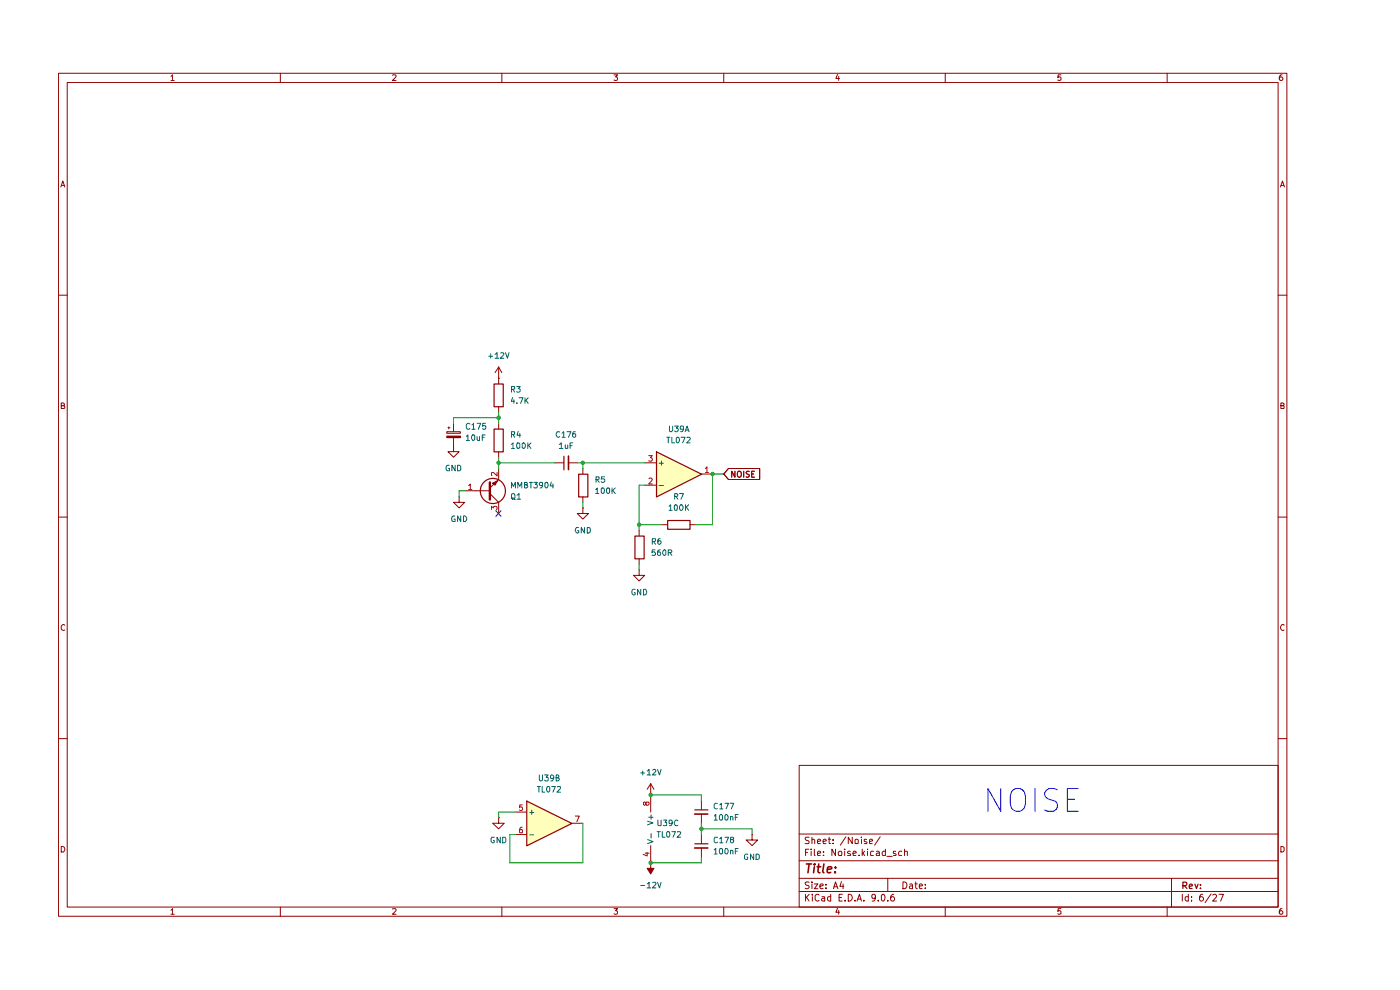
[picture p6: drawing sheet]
<svg xmlns="http://www.w3.org/2000/svg" width="297mm" height="210mm" viewBox="0 0 297 210" stroke-linecap="round" stroke-linejoin="round" font-family="sans-serif">
<g fill="none" stroke="#910000" stroke-width=".21">
<path d="M12.4 15.5h260.6v178.9h-260.6zM14.3 17.5h256.8v174.9h-256.8zM36.3 16.2l.3-.3v1.2M36.3 17.1h.7M59.5 15.5v2M83.3 16l.6-.1 .1 .1-.1 .4-.6 .7h.7M106.5 15.5v2M130.3 15.9h.7l-.4 .4 .3 .1v.6h-.6M153.5 15.5v2M177.7 15.8l-.4 .8h.8M177.9 16.2v.9M200.5 15.5v2"/>
<path d="M225.1 15.9h-.6l-.1 .6 .2-.2 .4 .1 .1 .6h-.7M247.6 15.5v2M272 15.9a.55 .55 0 0 0-.6 .5l.1 .6 .4 .1 .3-.3v-.2l-.3-.3h-.3l-.2 .3M12.9 39.7l.4-1.3 .5 1.3M13.1 39.3h.6M271.6 39.7l.5-1.3 .4 1.3M271.7 39.3h.6M12.4 62.6h1.9M271.1 62.6h1.9M13 86.1l.6-.1v-.4l-.6-.1v1.2h.6l.2-.4-.4-.2M271.7 86.1h.5l.2-.3-.1-.2-.6-.1v1.2h.6l.1-.5-.2-.1M12.4 109.7h1.9"/>
<path d="M271.1 109.7h1.9M13.8 132.6l-.4-.1-.4 .3 .1 .8 .3 .1h.4M272.4 132.6l-.2-.1a.61 .61 0 0 0-.5 .7 .61 .61 0 0 0 .7 .5M12.4 156.7h1.9M271.1 156.7h1.9M13 179.5a.66 .66 0 0 1 .7 .4 .66 .66 0 0 1-.2 .8h-.5zM169.5 162.4h101.6v30h-101.6zM169.5 176.9h101.6M171.7 177.6l-.8 .1v.4l.6 .3 .2 .3-.2 .2h-.7M172.2 178.2l.2-.2 .4 .1v.8M172.2 177.6v1.3M173.4 178.5l.7-.1-.2-.4-.4 .1-.1 .7 .1 .1h.5"/>
<path d="M174.6 178.5l.7-.1-.2-.4-.4 .1-.1 .7 .1 .1h.5M175.7 178h.5M175.9 177.6v1.2l.1 .1h.2M176.7 178.9h.1M176.7 178.1v.2M179.4 177.5l-1.1 1.8M180.8 177.6v1.3l-.8-1.3v1.3M181.4 178.2l.2-.2 .5 .2-.1 .7h-.6zM182.7 177.6v.1M182.7 178v.9M183.8 178.1h-.5v.3l.6 .3-.1 .2h-.5M184.4 178.5l.7-.1-.2-.4-.4 .1-.1 .7 .1 .1h.5"/>
<path d="M186.7 177.5l-1.2 1.8M271.7 179.5l.7 .3v.7l-.2 .2h-.5zM36.3 193.1l.3-.4v1.2M36.3 193.9h.7M59.5 192.4v2M83.3 192.8l.6-.1 .1 .2-.1 .4-.6 .6h.7M106.5 192.4v2M130.3 192.7h.7l-.4 .5 .3 .1v.5h-.6M153.5 192.4v2M169.5 189.1h101.6M169.5 186.3h101.6M169.5 182.6h101.6"/>
<path d="M170.9 189.7v1.4M170.9 180.8h.4M171.1 190.3l.6 .8M171.6 180.1h-.7v1.4M171.7 187.2h-.8l-.1 .3 .3 .3h.4l.2 .4-.4 .3-.5-.1M171.7 189.7l-.8 .8M172.1 180.1v.1M172.1 180.6v.9M172.2 187.1v.1M172.2 187.5v1M172.3 189.7v.2M172.3 190.2v.9"/>
<path d="M172.8 187.5h.7l-.7 1h.7M172.8 180.1v1.2l.1 .2M173.4 181.1l.7-.2-.2-.3h-.4l-.1 .7 .1 .2h.5M173.8 189.9l-.5-.2-.4 .3v.8l.4 .3 .5-.1M173.9 188l.7-.2v-.2l-.4-.1-.3 .3 .1 .6h.6M174.4 190.2h.5l.1 .9M174.7 181.4v.1M174.7 180.6v.2M175 190.5h-.5l-.2 .3 .2 .3h.5M175.2 188.3v.2M175.2 187.6v.2M176.2 190.2h-.5l-.1 .3 .1 .6h.5"/>
<path d="M176.2 189.7v1.4M176.8 188.5l.4-1.4 .6 1.4M176.9 188.1h.7M177.2 180.1v1.4l-.7-1.4v1.4M177.7 192.7l-.4 .8h.8M177.8 180.8a.45 .45 0 0 1 .7-.2v.9h-.5zM177.9 193.1v.8M178 190.4h.5M178.5 187l-.3 1h.8M178.7 189.7h-.7v1.4h.7M178.9 187.5v1M179.2 180.1v.1"/>
<path d="M179.2 180.6v.9M179.3 191v.1M180 189.7a.73 .73 0 0 1 .8 .7 .73 .73 0 0 1-.8 .7zM180.4 180.6a.36 .36 0 0 0-.6 .2l.7 .4-.1 .3h-.6M181 181.1l.6-.2v-.3h-.5l-.1 .2 .1 .7h.5M181.4 191v.1M181.8 191.1l.5-1.4 .4 1.4M182 190.7h.7M182.2 181.4v.1M182.9 180.1v1.4M183.1 181l.3 .5M183.3 191v.1"/>
<path d="M183.4 180.6l-.5 .5M184 180.1v.1M184 180.6v.9M185.3 180.6h-.4l-.2 .1v.7l.6 .1M185.7 190.3l-.1 .2h-.6v-.7l.5-.1 .2 .3-.2 1-.5 .1M186 180.6h.3l.3 .2v.7h-.6l-.1-.4 .7-.2M186.3 191v.1M187 190l.3-.3a.8 .8 0 0 1 .5 .7 .8 .8 0 0 1-.5 .7l-.3-.3zM187.8 180.1v1.4h-.5l-.1-.7 .2-.2h.4M188.2 181.7h1.1M188.3 191v.1M188.3 186.3v2.8"/>
<path d="M189.6 189.7h-.2a.93 .93 0 0 0-.3 1.4 .45 .45 0 0 0 .6-.2 .45 .45 0 0 0-.2-.6 .45 .45 0 0 0-.6 .2M190 180.6h-.5v.4l.6 .2-.1 .3h-.5M191.3 180.6h-.4l-.3 .2 .1 .6 .6 .1M191.6 187.1a.73 .73 0 0 1 .8 .7 .73 .73 0 0 1-.8 .7zM191.9 180.7l.2-.1h.4v.9M191.9 180.1v1.4M193 187.6h.5l.1 .9M193.6 187.8l-.4 .1-.3 .3 .3 .3 .4-.1M194.1 187.5h.5M194.3 187.1v1.2l.3 .2M195 188l.7-.2-.1-.2-.4-.1-.2 .3 .1 .6h.5M196.3 188.3v.2"/>
<path d="M196.3 187.6v.2M200.5 192.4v2M225.1 192.7h-.6l-.1 .6 .2-.1 .4 .1 .1 .5h-.7M247.6 192.4v2M248.5 186.3v6.1M250.8 189.7v1.4M252.1 190.2h-.5l-.2 .3 .2 .6h.5M252.1 189.7v1.4M252.8 191v.1M252.8 190.2v.2M255.1 189.7l-.4 .2a.86 .86 0 0 0 0 1.2 .46 .46 0 0 0 .6-.2 .46 .46 0 0 0-.2-.6 .46 .46 0 0 0-.6 .2M256.9 189.6l-1.3 1.9"/>
<path d="M257.3 189.9l.5-.2 .3 .3-.1 .3-.7 .8h.8M258.6 189.7h.9l-.6 1.4M272 192.7a.55 .55 0 0 0-.6 .6l.1 .5 .4 .1 .3-.2v-.3l-.3-.2h-.3l-.2 .2"/>
</g>
<path d="M250.9 187.9h.6a.45 .45 0 0 0 .2-.7l-.8-.1v1.4M251.3 187.9l.5 .6M252.3 188l.7-.1-.2-.4-.4 .1-.1 .7 .1 .2h.5M253.5 187.5l.3 1 .4-1M254.7 188.4v.1M254.7 187.6v.2" fill="none" stroke="#910000" stroke-width=".25"/>
<path d="M171.1 183.3h1.1M171.7 183.3l-.3 1.8M172.8 183.9l-.2 1.2M172.8 183.3l-.1 .1h.2l-.1-.1v.1M173.3 183.9h.8M173.7 183.3l-.2 1.6 .4 .2M174.8 183.3l-.3 1.6 .3 .2M175.6 184.5l.8-.2v-.4a.6 .6 0 0 0-.8 .2v.9h.6M177.2 185v.1M177.2 183.9v.2" fill="none" stroke="#910000" stroke-width=".34"/>
<g fill="#ffb">
<path d="M111.7 169.9l9.6 4.7-9.6 4.8z"/>
<path d="M139.2 95.8l9.6 4.7-9.6 4.9z"/>
</g>
<g fill="none" stroke="#910000" stroke-width=".21">
<path d="M154.6 99.4h6.6v2.3h-6.6l-1.1-1.2zM155.9 100v1.2l-.7-1.2v1.2M157.8 100v1.2M160.1 100h-.6v1.2h.6M156.6 100h.3l.4 .4-.1 .7-.3 .1-.3-.1-.2-.3zM159 100h-.6v.5l.5 .1 .1 .4-.3 .2-.4-.1M159.5 100.5h.4M109.3 172.3h2.4M109.3 177h2.4M121.3 174.6h2.4M138 168.6v3.7M138 179.4v3.6"/>
<path d="M148.8 169.9v1.9M148.8 172.7v1.9M148.8 177v1.9M148.8 179.9v1.9M159.5 177v1.2h1.2l-1.2 1.2-1.2-1.2h1.2M159.5 177h.1"/>
</g>
<path d="M110.8 170.7h-.5l-.1 .6 .2-.1h.4v.6h-.6M110.8 175.5h-.3a.93 .93 0 0 0-.2 1.2h.5l.1-.5-.1-.2h-.5l-.1 .2M122 173.1h.9l-.5 1.2M137 170.3l.1-.2h.4l.2 .2v.3l-.2 .2h-.3l-.3-.7-.4 .1v.5l.2 .1 .3-.2M136.9 181h.8M137.3 180.8v.8l-.9-.4" fill="none" stroke="#b90000" stroke-width=".21"/>
<path d="M112.4 172.3h.8M112.4 177.1h.8M112.8 171.8v1M137.4 174.2l1.2 .3-1.2 .5M137.4 178.1l1.2 .4-1.2 .4M137.6 173.4h1M138.1 172.9v.9M138.1 176.8v1" fill="none" stroke="#006665" stroke-width=".21"/>
<path d="M111.8 169.9l9.5 4.8-9.5 4.7zM147.4 179h2.8M147.4 171.8h2.8" fill="none" stroke="#910000" stroke-width=".25"/>
<path d="M147.4 179.9h2.8M147.4 172.7h2.8" fill="none" stroke="#910000" stroke-width=".34"/>
<path d="M138 183v1.2h.7l-.7 1.2-.7-1.2h.7z" fill="#910000"/>
<path d="M97.4 105.4v1.2h1.2l-1.2 1.1-1.2-1.1h1.2M97.4 105.4h.1M101 104.1h2.9M103.9 104.7l1.9 1.9M105.8 101.7l-1.9 1.8M123.7 107.7v1.2h1.1l-1.1 1.2-1.2-1.2h1.2M123.7 107.7h.1M135.6 120.9v1.2h1.2l-1.2 1.1-1.2-1.1h1.2M135.6 120.9h.1M138 183v1.2h-.7l.7 1.2 .7-1.2h-.7M138 183h.1" fill="none" stroke="#910000" stroke-width=".21"/>
<path d="M103.9 102.3v3.7" fill="none" stroke="#910000" stroke-width=".51"/>
<circle cx="104.6" cy="104.1" r="2.67" fill="none" stroke="#910000" stroke-width=".25"/>
<path d="M104.5 102.5l1-.5-.5 .9z" fill="#910000"/>
<g fill="none" stroke="#910000" stroke-width=".21">
<path d="M105.8 77.9v3.5M105.8 77.9l-.8 1.1M105.8 77.9l.7 1.1M94.8 91.6h2.9v.3h-2.9zM94.8 92.5h2.9v.3h-2.9zM95 90.7h.5M95.2 90.6v.4M96.2 94.6v1.2h1.2l-1.2 1.2-1.2-1.2h1.2M96.2 94.6h.1M96.2 89.8v1.8M96.2 92.8v1.8M105.8 80.2h.1"/>
<path d="M105.8 86.2v1.2M105.8 89.8v1.2M105.8 95.8v1.2M105.8 99.4v2.3M117.7 98.2h1.9M120.6 98.2h1.9M123.7 99.4v1.1M136.8 98.2h2.4M154.6 99.4h6.6v2.3h-6.6l-1.1-1.2zM155.9 100v1.2l-.7-1.2v1.2M157.8 100v1.2M160.1 100h-.6v1.2h.6"/>
<path d="M98.6 104.1h2.4M104.5 102.5l1-.5-.5 .9zM105.8 106.6v2.3M123.7 105.4v1.2M135.6 112.5v1.2M135.6 118.5v1.2M136.8 102.9h2.4M140.4 111.3h1.2M146.3 111.3h1.2M148.8 100.5h2.4M156.6 100h.3l.4 .4-.1 .7-.3 .1-.3-.1-.2-.3zM159 100h-.6v.5l.5 .1 .1 .4-.3 .2-.4-.1"/>
<path d="M159.5 100.5h.4M105.8 173.4v1.2h1.2l-1.2 1.2-1.3-1.2h1.3M105.8 173.4h.1M138 168.6h.1M138 166.2l-.7 1.2M138 166.2l.7 1.2M138 166.2v2.4"/>
</g>
<path d="M137.6 96.7h.8l-.4 .4 .4 .2-.1 .5h-.7M149.6 99.4l.4-.4v1.2M99.4 103l.4-.3v1.1M99.4 103.8h.7M104.3 108.1v-.7l.4 .3 .1-.3h.5l.1 .2v.3l-.1 .2M105.4 100.2v.8l-.8-.8-.3 .1v.6M137.7 101.6l.4-.2 .3 .3-.8 1h.8M149.6 100.2h.7" fill="none" stroke="#b90000" stroke-width=".21"/>
<path d="M104.8 91h2v4.8h-2zM104.8 81.5h2v4.8h-2zM119.6 96.8v2.9M139.3 95.8l9.5 4.8-9.5 4.8zM122.8 100.6h1.9v4.8h-1.9zM134.7 113.7h1.9v4.8h-1.9zM141.6 110.4h4.8v1.9h-4.8z" fill="none" stroke="#910000" stroke-width=".25"/>
<path d="M94.8 92.7h2.9M120.6 96.7v2.9" fill="none" stroke="#910000" stroke-width=".34"/>
<path d="M139.8 98.3h1M140.3 97.8v.9M139.8 103h1" fill="none" stroke="#006665" stroke-width=".21"/>
<g fill="none" stroke="#090" stroke-width=".21">
<path d="M105.8 87.4v2.4M105.8 97v2.4M105.8 98.2h11.9M105.8 88.6h-9.6v1.2M122.5 98.2h14.3M123.7 98.2v1.2M98.6 104.1h-1.2v1.3M123.7 106.6v1.1M135.6 119.7v1.2M135.6 111.3h4.8M136.8 102.9h-1.2v9.6M153.5 100.5h-2.3v10.8h-3.7"/>
<path d="M109.3 172.3h-3.5v1.1M123.7 174.6v8.4h-15.5v-6h1.1M138 168.6h10.8v1.3M148.8 174.6v2.4M148.8 175.8h10.7v1.2M148.8 181.8v1.2h-10.8"/>
</g>
<path d="M212.3 167.3v4.8l-2.7-4.8v4.8M214.6 167.9a1.62 1.62 0 0 1 2.7 0l.2 1v1.6l-.2 .9a1.62 1.62 0 0 1-2.7 0l-.3-.9v-1.6zM219.6 167.3v4.8M224.3 167.5l-.7-.2h-1.1a1.16 1.16 0 0 0-.9 1.1 1.16 1.16 0 0 0 .9 1.1l1 .3a1.18 1.18 0 0 1 .9 1.1 1.18 1.18 0 0 1-.9 1.2h-1.2l-.7-.3M226.4 169.5h1.6M228.7 167.3h-2.3v4.8h2.3" fill="none" stroke="#0000ca" stroke-width=".21"/>
<path d="M105.2 108.3l1.1 1.2M106.3 108.3l-1.1 1.2" fill="none" stroke="#00008a" stroke-width=".21"/>
<g fill="#090">
<circle cx="138" cy="183" r=".47"/>
<circle cx="138" cy="168.6" r=".47"/>
<circle cx="151.2" cy="100.5" r=".47"/>
<circle cx="148.8" cy="175.8" r=".47"/>
<circle cx="135.6" cy="111.3" r=".47"/>
<circle cx="105.8" cy="98.2" r=".47"/>
<circle cx="123.6" cy="98.2" r=".47"/>
<circle cx="105.8" cy="88.6" r=".47"/>
</g>
<g fill="none" stroke="#006665" stroke-width=".21">
<path d="M103.7 75.6h.8M104.1 75.1v.9M105 75.1l.4-.3v1.2M105 76h.8M106.2 74.9l.4-.1 .3 .3-.8 .9h.8M107.2 74.8l.4 1.2 .4-1.2M95.3 98.8l-.1-.1a.66 .66 0 0 0-.6 .5 .66 .66 0 0 0 .3 .7l.5-.1v-.4h-.3M96.6 98.7v1.2l-.7-1.2v1.2M97.1 98.7h.3l.3 .3v.6l-.1 .3h-.5zM98.9 92.6l.4-.4v1.2M98.9 93.4h.7M99.7 90l-.3-.2-.5 .3 .1 .8 .4 .2 .3-.2"/>
<path d="M100.1 90.1l.4-.3v1.3M100.1 91.1h.7M100.2 92.2h.3l.2 .2v.8l-.2 .2a.71 .71 0 0 1-.3-1.2zM101.2 92.6v.7l.2 .1 .3-.1M101.2 89.8h.8l-.5 1.3M101.7 92.6v.8M102.3 92.8h.4M102.9 92.2h-.6v1.2M103 89.8h-.6v.6l.6-.1a.45 .45 0 0 1 0 .6 .45 .45 0 0 1-.6 .1v-.1M108.5 94.3l.3-.4v1.2M108.5 92.2l.7-.1v-.4l-.7-.1v1.2M108.5 82.6l.7-.1v-.4l-.7-.1v1.2"/>
<path d="M108.5 95.1h.7M108.7 84.3l-.2 .8h.7M108.8 92.2l.4 .6M108.8 82.6l.4 .6M109 84.8v.8M109.6 82h.8l-.5 .4 .5 .3-.1 .4h-.7M109.7 94h.5l.1 .9a.35 .35 0 0 1-.5 .2 .35 .35 0 0 1-.2-.4zM109.7 85.5v.1M109.9 91.5l-.2 .8h.7M110.1 84.4h.9l-.6 1.2M110.3 91.9v.9M110.9 94l.2-.1a.64 .64 0 0 1 .4 .7 .64 .64 0 0 1-.5 .5l-.2-.2z"/>
<path d="M111.4 84.4v1.2M111.5 84.9l.6 .7M112 93.9v1.2M112.1 84.4l-.7 .7M112.1 94.5l.5 .6M112.6 93.9l-.6 .7M118.7 94.3l.4-.4v1.2M118.7 95.1h.7M118.7 91.7l-.5-.1a.67 .67 0 0 0-.2 .6 .67 .67 0 0 0 .5 .6l.2-.2M119.2 91.9l.4-.3v1.2M119.2 92.8h.7M119.9 94.4v.6h.5"/>
<path d="M120.3 91.6h.8l-.5 1.2M120.4 94.4v.7M120.9 94.5h.5M121.5 93.9h-.6v1.2M122 91.6l-.4 .1a.82 .82 0 0 0 .1 1.1l.4-.2v-.5l-.4-.1-.3 .2M141.4 92.8h.7M141.8 92.8v1.1M142 90.4v1l.2 .2h.2l.3-.3v-.9M142.5 92.8v1.1h.6M143.1 90.4h.8l-.4 .4 .3 .1 .1 .4-.3 .3h-.3l-.2-.2M143.5 92.9l.1-.1a.6 .6 0 0 1 .6 .5 .6 .6 0 0 1-.4 .6l-.3-.2zM144.5 92.8h.8l-.5 1.1"/>
<path d="M145 90.9l-.1 .2h-.5v-.7l.6 .1v.7l-.2 .3-.4 .1M145.3 91.6l.4-1.2 .5 1.2M145.5 91.2h.5M145.7 92.8h.6l.1 .3-.7 .8h.7M96.5 109.5l-.1-.1a.66 .66 0 0 0-.6 .5 .66 .66 0 0 0 .2 .7l.6-.1v-.4h-.3M97.7 109.4v1.2l-.6-1.2v1.2M98.3 109.4a.66 .66 0 0 1 .7 .5 .66 .66 0 0 1-.2 .7h-.5zM108.5 103.5v-1.2l.4 .9 .4-.9v1.2M108.5 104.9l.5-.2a.65 .65 0 0 1 .3 .7 .65 .65 0 0 1-.6 .5l-.2-.2zM108.7 105.6h.2l.4 .4M109.7 105l.4-.3v1.2M109.7 105.9h.7"/>
<path d="M109.8 103.5v-1.2l.5 .9 .4-.9v1.2M111.3 102.8h.5v-.5h-.5v1.2h.4l.3-.4-.4-.3M112.3 102.3h.7M112.6 102.3v1.2M113.2 102.3h.8l-.4 .4 .4 .3-.1 .4-.5 .1-.2-.2M115.1 102.8l-.1 .2h-.4l-.2-.2v-.3l.2-.2 .5 .1v.8l-.2 .2-.3 .1M115.6 102.5l.2-.2a.6 .6 0 0 1 .6 .4 .6 .6 0 0 1-.3 .7l-.2 .1-.3-.2zM117 102.2l-.3 .9h.8M117.3 102.7v.8M122.7 111.9h-.4a.67 .67 0 0 0-.3 .7 .67 .67 0 0 0 .5 .5l.3-.2v-.3h-.3M124 111.9v1.2l-.7-1.2v1.2M124.6 111.9h.4a.66 .66 0 0 1 .2 .7 .66 .66 0 0 1-.6 .5z"/>
<path d="M126.4 103.8l.3-.3v1.2M126.4 104.7h.6M126.4 101.7l.6-.1v-.5h-.6v1.2M126.7 101.7l.4 .6M127.5 103.7l.2-.2a.6 .6 0 0 1 .6 .4 .6 .6 0 0 1-.2 .7l-.3 .1-.3-.3zM128.2 101.1h-.6l-.1 .5h.7l.1 .5-.2 .2h-.4l-.2-.1M128.8 103.5h.4l.1 .2v.7l-.2 .3a.71 .71 0 0 1-.3-1.2zM129.8 103.5v1.2M130 104l.5 .7M130.5 103.5l-.7 .7M138.4 114.9l.7-.1v-.5h-.7v1.1M138.6 114.9l.5 .5"/>
<path d="M139 116.6h-.6l-.1 .6 .2-.1h.3l.3 .2-.1 .4h-.7M140.1 116.6l-.4 .1-.2 .9a.35 .35 0 0 0 .3 .2 .35 .35 0 0 0 .4-.2v-.3l-.3-.2-.4 .2M140.1 114.3h-.4l-.1 .2v.8l.4 .1 .2-.2v-.4l-.2-.1-.4 .1v.1M140.8 116.7l.2-.1 .3 .3v.7l-.4 .2a.7 .7 0 0 1-.1-1.1zM141.8 117.2h.6l.1-.1-.1-.4-.6-.1v1.2M141.9 107.4l.4-.3v1.2M141.9 108.3h.7M142.1 117.2l.4 .6M143.1 107.2l.4-.1a.86 .86 0 0 1 0 1.2l-.4-.1zM143.1 105.3h.5l.2-.2-.1-.3-.6-.1v1.2M143.4 105.3l.4 .6M144.1 104.7h.9l-.5 1.2"/>
<path d="M144.3 107.2h.3a.67 .67 0 0 1 0 1.1h-.3a.94 .94 0 0 1 0-1.1zM145.4 107.1v1.2M145.6 107.6l.5 .7M146.1 107.1l-.7 .6M134.7 125h-.5l-.1 .3v.6l.1 .2h.5v-.4h-.1M135.9 125v1.2l-.7-1.2v1.2M136.5 125h.4a.66 .66 0 0 1 .3 .8 .66 .66 0 0 1-.7 .4zM104.9 177.6h-.6l-.1 .2v.6l.1 .3h.6v-.4h-.2M106.1 177.6v1.2l-.7-1.2v1.2M106.6 177.6h.5l.2 .2v.6l-.3 .4h-.4zM114 166.8h.7M114.3 166.8v1.2"/>
<path d="M114.4 164.4v1l.3 .3 .4-.3v-1M115 166.8v1.2h.6M115.5 164.4h.8l-.4 .5 .4 .1v.5l-.2 .2h-.4l-.2-.2M116.1 166.8h.4l.1 .2v.8l-.2 .2a.71 .71 0 0 1-.3-1.2zM117 166.8h.8l-.5 1.2M117.5 164.9l-.3 .2h-.4v-.5l.4-.2a.72 .72 0 0 1 .3 .7 .72 .72 0 0 1-.6 .6M118 165l.5-.1v-.4l-.5-.1v1.3h.4l.3-.5-.4-.2M118.2 166.9l.6-.1 .1 .4-.8 .8h.8M135.9 164h.9M136.4 163.5v.9M137.3 163.5l.4-.3v1.2M137.3 164.4h.7"/>
<path d="M138.5 163.4l.4-.2 .2 .3-.7 .9h.7M139.4 176.4h.7M139.5 163.2l.4 1.2 .3-1.2M139.6 174v1l.1 .1h.5v-1.1M139.7 176.4v1.2M140.5 176.4v1.2h.6M140.8 174h.6l-.3 .5h.3v.6h-.6M141.4 176.6l.2-.2a.6 .6 0 0 1 .6 .4 .6 .6 0 0 1-.3 .7l-.2 .1-.3-.3zM142.5 176.4h.8l-.5 1.2M142.6 174.5l-.2 .2-.5-.1v-.5l.5-.1 .2 .2-.2 .9h-.4M143.7 176.5l.5-.1 .2 .3-.8 .9h.8M143.8 174.1l-.3-.1a.67 .67 0 0 0-.5 .5 .67 .67 0 0 0 .3 .6h.5"/>
<path d="M151.5 173.1l.3-.3v1.2M151.5 174h.7M152.2 177.7l-.5-.1-.2 .2 .1 .8 .2 .2 .4-.2M152.2 170.5a.45 .45 0 0 0-.7 .2v.6a.45 .45 0 0 0 .7 .2M152.7 177.9l.3-.3v1.2M152.7 170.7l.3-.3v1.2M152.7 178.8h.7M152.7 171.6h.7M152.9 172.8l.4 .2v.8l-.2 .2h-.3l-.2-.5 .1-.6zM153.8 177.6h.8l-.6 1.2M153.8 170.4h.8l-.6 1.2M154 172.8a.71 .71 0 0 1 .3 1.2h-.3l-.2-.2v-.8z"/>
<path d="M154.9 170.4h.8l-.6 1.2M155 173.3l.3-.1 .2 .2v.6M155 173.2v.8M155.1 178.1l-.1-.4 .5-.1 .2 .2-.3 .3-.4 .1v.4l.1 .2h.3l.3-.3v-.2l-.3-.2M156 173.4h.4M156.6 180h-.6v1.1M156.6 172.8h-.6v1.2M135.9 187.8h.9M137.3 187.5l.4-.3v1.1M137.3 188.3h.7M138.5 187.2h.6v.3l-.7 .8h.7M139.5 187.2l.4 1.1 .3-1.1"/>
<path d="M151.5 180.3l.3-.3v1.1M151.5 181.1h.7M152.7 180h.5l.1 .9a.35 .35 0 0 1-.4 .2 .35 .35 0 0 1-.3-.4zM153.9 180h.2a.64 .64 0 0 1 .4 .6 .64 .64 0 0 1-.5 .5l-.2-.2zM155 180.5l.4-.1 .1 .7M155 180.4v.7M156 180.6h.4M158.6 181.2a.45 .45 0 0 0-.7 .2v.7a.45 .45 0 0 0 .7 .1v-.4h-.2M159.9 181.1v1.2l-.7-1.2v1.2M160.4 181.1h.3l.4 .3v.7l-.4 .2h-.3z"/>
</g>
</svg>
